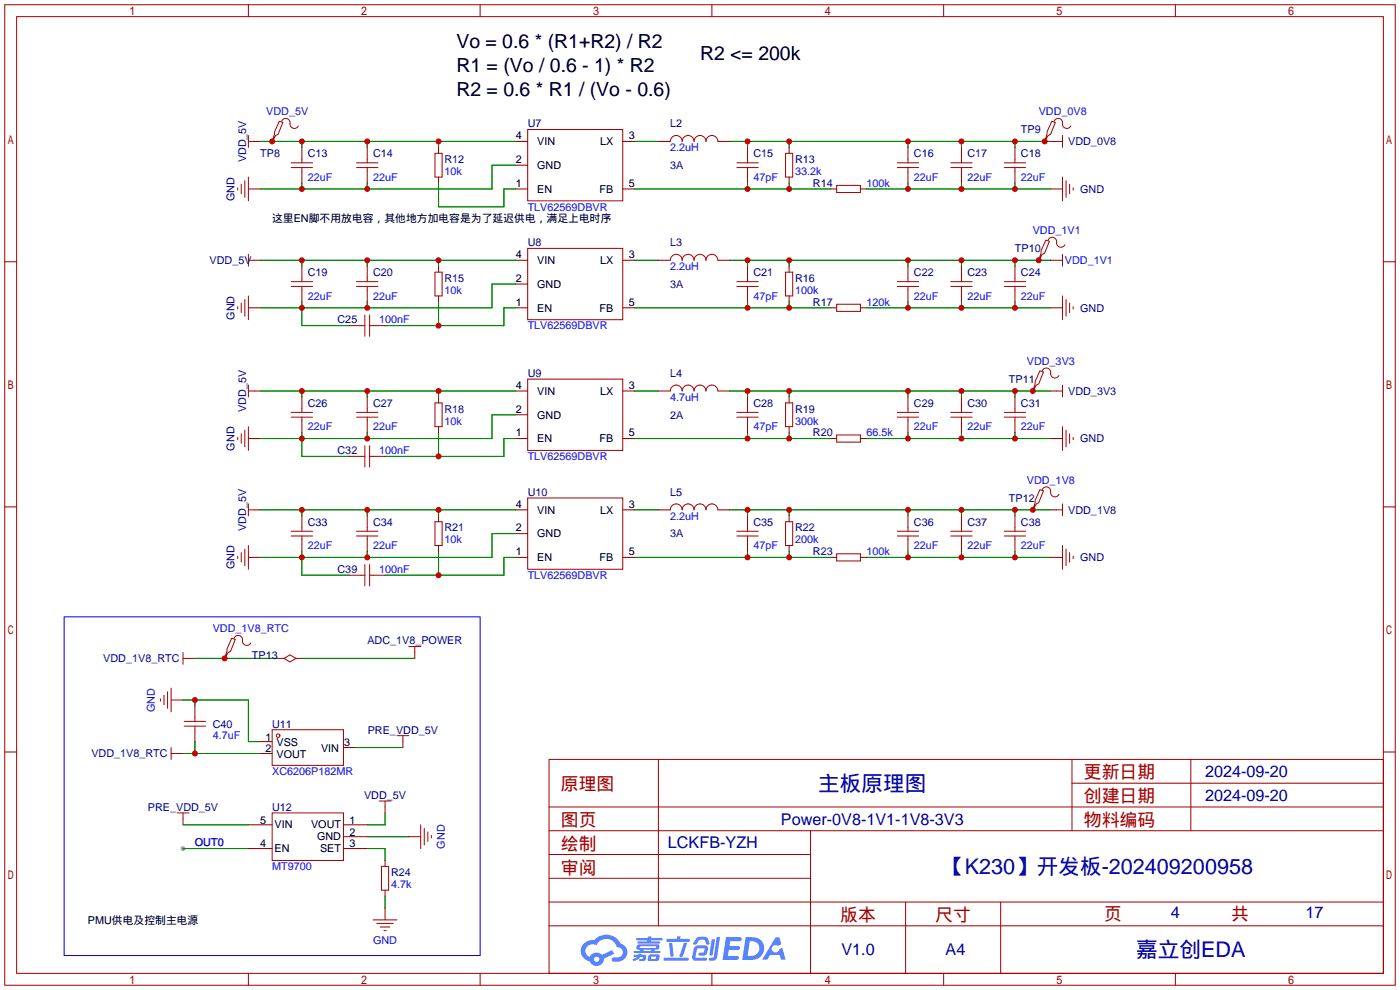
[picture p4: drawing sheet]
<svg xmlns="http://www.w3.org/2000/svg" width="299mm" height="212mm" viewBox="0 0 299 212" stroke-linecap="round" stroke-linejoin="round" font-family="sans-serif">
<defs><g id="words">
<g font-size="4.6" fill="#000080">
<text x="174.9" y="169">主板原理图</text>
<text x="201.6" y="186.8">【K230】开发板-202409200958</text>
<text x="242.8" y="204.6">嘉立创EDA</text>
</g>
<g font-size="4.2">
<text x="97.5" y="10.3">Vo = 0.6 * (R1+R2) / R2</text>
<text x="97.5" y="15.4">R1 = (Vo / 0.6 - 1) * R2</text>
<text x="149.6" y="12.9">R2 &lt;= 200k</text>
<text x="97.5" y="20.5">R2 = 0.6 * R1 / (Vo - 0.6)</text>
</g>
<g font-size="3.8" fill="#a00000">
<text x="231.6" y="166.4">更新日期</text>
<text x="119.9" y="168.9">原理图</text>
<text x="231.6" y="171.5">创建日期</text>
<text x="119.9" y="176.5">图页</text>
<text x="231.6" y="176.5">物料编码</text>
<text x="119.9" y="181.6">绘制</text>
<text x="119.9" y="186.7">审阅</text>
<text x="179.6" y="196.9">版本</text>
<text x="199.9" y="196.9">尺寸</text>
<text x="236" y="196.6">页</text>
<text x="263.1" y="196.6">共</text>
</g>
<g font-size="3.5" fill="#000080">
<text x="257.6" y="166.1">2024-09-20</text>
<text x="257.6" y="171.1">2024-09-20</text>
<text x="166.9" y="176.2">Power-0V8-1V1-1V8-3V3</text>
<text x="142.7" y="181.3">LCKFB-YZH</text>
<text x="250.2" y="196.3">4</text>
<text x="279" y="196.3">17</text>
<text x="179.8" y="204.2">V1.0</text>
<text x="202.1" y="204.2">A4</text>
</g>
<g font-size="2.3" fill="#00f">
<text x="56.9" y="24.7">VDD_5V</text>
<text x="222" y="24.7">VDD_0V8</text>
<text x="143.3" y="32.3">2.2uH</text>
<text x="65.8" y="38.7">22uF</text>
<text x="79.8" y="38.7">22uF</text>
<text x="95" y="37.4">10k</text>
<text x="161" y="38.7">47pF</text>
<text x="169.9" y="37.4">33.2k</text>
<text x="185.2" y="39.9">100k</text>
<text x="195.3" y="38.7">22uF</text>
<text x="206.8" y="38.7">22uF</text>
<text x="218.2" y="38.7">22uF</text>
<text x="112.8" y="45">TLV62569DBVR</text>
<text x="220.7" y="50.1">VDD_1V1</text>
<text x="143.3" y="57.7">2.2uH</text>
<text x="227.6" y="56.4">VDD_1V1</text>
<text x="65.8" y="64.1">22uF</text>
<text x="79.8" y="64.1">22uF</text>
<text x="95" y="62.8">10k</text>
<text x="161" y="64.1">47pF</text>
<text x="169.9" y="62.8">100k</text>
<text x="185.2" y="65.3">120k</text>
<text x="195.3" y="64.1">22uF</text>
<text x="206.8" y="64.1">22uF</text>
<text x="218.2" y="64.1">22uF</text>
<text x="81" y="69.1">100nF</text>
<text x="112.8" y="70.4">TLV62569DBVR</text>
<text x="219.5" y="78">VDD_3V3</text>
<text x="143.3" y="85.6">4.7uH</text>
<text x="65.8" y="92">22uF</text>
<text x="79.8" y="92">22uF</text>
<text x="95" y="90.7">10k</text>
<text x="161" y="92">47pF</text>
<text x="169.9" y="90.7">300k</text>
<text x="185.2" y="93.3">66.5k</text>
<text x="195.3" y="92">22uF</text>
<text x="206.8" y="92">22uF</text>
<text x="218.2" y="92">22uF</text>
<text x="81" y="97.1">100nF</text>
<text x="112.8" y="98.3">TLV62569DBVR</text>
<text x="219.5" y="103.4">VDD_1V8</text>
<text x="143.3" y="111">2.2uH</text>
<text x="65.8" y="117.4">22uF</text>
<text x="79.8" y="117.4">22uF</text>
<text x="95" y="116.1">10k</text>
<text x="161" y="117.4">47pF</text>
<text x="169.9" y="116.1">200k</text>
<text x="185.2" y="118.7">100k</text>
<text x="195.3" y="117.4">22uF</text>
<text x="206.8" y="117.4">22uF</text>
<text x="218.2" y="117.4">22uF</text>
<text x="81" y="122.5">100nF</text>
<text x="112.8" y="123.7">TLV62569DBVR</text>
<text x="45.5" y="135.2">VDD_1V8_RTC</text>
<text x="33.1" y="152.2" transform="rotate(-90 33.1 152.2)">GND</text>
<text x="45.5" y="158">4.7uF</text>
<text x="58.2" y="165.7">XC6206P182MR</text>
<text x="41.7" y="180.9">OUT0</text>
<text x="58.2" y="186">MT9700</text>
<text x="95" y="181.4" transform="rotate(-90 95 181.4)">GND</text>
<text x="83.6" y="189.8">4.7k</text>
<text x="79.7" y="201.7">GND</text>
</g>
<g font-size="2.3">
<text x="110.2" y="29.8">4</text>
<text x="134.4" y="29.8">3</text>
<text x="110.2" y="34.8">2</text>
<text x="114.8" y="31">VIN</text>
<text x="128.2" y="31">LX</text>
<text x="110.2" y="39.9">1</text>
<text x="114.8" y="36.1">GND</text>
<text x="114.8" y="41.2">EN</text>
<text x="128.1" y="41.2">FB</text>
<text x="134.4" y="39.9">5</text>
<text x="58.2" y="47.5">这里EN脚不用放电容，其他地方加电容是为了延迟供电，满足上电时序</text>
<text x="110.2" y="55.2">4</text>
<text x="114.8" y="56.4">VIN</text>
<text x="128.2" y="56.4">LX</text>
<text x="134.4" y="55.2">3</text>
<text x="110.2" y="60.2">2</text>
<text x="110.2" y="65.3">1</text>
<text x="114.8" y="61.5">GND</text>
<text x="134.4" y="65.3">5</text>
<text x="114.8" y="66.6">EN</text>
<text x="128.1" y="66.6">FB</text>
<text x="110.2" y="83.1">4</text>
<text x="134.4" y="83.1">3</text>
<text x="110.2" y="88.2">2</text>
<text x="114.8" y="84.4">VIN</text>
<text x="114.8" y="89.5">GND</text>
<text x="128.2" y="84.4">LX</text>
<text x="110.2" y="93.3">1</text>
<text x="114.8" y="94.5">EN</text>
<text x="128.1" y="94.5">FB</text>
<text x="134.4" y="93.3">5</text>
<text x="110.2" y="108.5">4</text>
<text x="110.2" y="113.6">2</text>
<text x="114.8" y="109.8">VIN</text>
<text x="128.2" y="109.8">LX</text>
<text x="134.4" y="108.5">3</text>
<text x="110.2" y="118.7">1</text>
<text x="114.8" y="114.9">GND</text>
<text x="114.8" y="119.9">EN</text>
<text x="128.1" y="119.9">FB</text>
<text x="134.4" y="118.7">5</text>
<text x="56.8" y="158.3">1</text>
<text x="56.8" y="160.8">2</text>
<text x="59.1" y="159.5">VSS</text>
<text x="68.6" y="160.8">VIN</text>
<text x="73.5" y="159.5">3</text>
<text x="59.1" y="162.1">VOUT</text>
<text x="55.6" y="176">5</text>
<text x="58.7" y="177.1">VIN</text>
<text x="66.5" y="177.1">VOUT</text>
<text x="67.8" y="179.6">GND</text>
<text x="74.7" y="176">1</text>
<text x="74.7" y="178.6">2</text>
<text x="55.6" y="181.1">4</text>
<text x="58.7" y="182.1">EN</text>
<text x="68.4" y="182.1">SET</text>
<text x="74.7" y="181.1">3</text>
<text x="18.8" y="197.4">PMU供电及控制主电源</text>
</g>
<g font-size="2.3" fill="#000080">
<text x="112.8" y="27.2">U7</text>
<text x="143.3" y="27.2">L2</text>
<text x="218.2" y="28.5">TP9</text>
<text x="52.6" y="34.7" transform="rotate(-90 52.6 34.7)">VDD_5V</text>
<text x="55.6" y="33.6">TP8</text>
<text x="65.8" y="33.6">C13</text>
<text x="79.8" y="33.6">C14</text>
<text x="95" y="34.8">R12</text>
<text x="161" y="33.6">C15</text>
<text x="169.9" y="34.8">R13</text>
<text x="195.3" y="33.6">C16</text>
<text x="206.8" y="33.6">C17</text>
<text x="218.2" y="33.6">C18</text>
<text x="228.3" y="31">VDD_0V8</text>
<text x="143.3" y="36.1">3A</text>
<text x="173.7" y="39.9">R14</text>
<text x="230.9" y="41.2">GND</text>
<text x="50.1" y="43" transform="rotate(-90 50.1 43)">GND</text>
<text x="112.8" y="52.6">U8</text>
<text x="143.3" y="52.6">L3</text>
<text x="216.9" y="53.9">TP10</text>
<text x="44.8" y="56.4">VDD_5V</text>
<text x="65.8" y="59">C19</text>
<text x="79.8" y="59">C20</text>
<text x="161" y="59">C21</text>
<text x="195.3" y="59">C22</text>
<text x="206.8" y="59">C23</text>
<text x="218.2" y="59">C24</text>
<text x="95" y="60.2">R15</text>
<text x="143.3" y="61.5">3A</text>
<text x="169.9" y="60.2">R16</text>
<text x="173.7" y="65.3">R17</text>
<text x="50.1" y="68.4" transform="rotate(-90 50.1 68.4)">GND</text>
<text x="72.1" y="69.1">C25</text>
<text x="230.9" y="66.6">GND</text>
<text x="112.8" y="80.6">U9</text>
<text x="143.3" y="80.6">L4</text>
<text x="215.6" y="81.8">TP11</text>
<text x="52.6" y="88.1" transform="rotate(-90 52.6 88.1)">VDD_5V</text>
<text x="65.8" y="86.9">C26</text>
<text x="79.8" y="86.9">C27</text>
<text x="95" y="88.2">R18</text>
<text x="143.3" y="89.5">2A</text>
<text x="161" y="86.9">C28</text>
<text x="169.9" y="88.2">R19</text>
<text x="195.3" y="86.9">C29</text>
<text x="206.8" y="86.9">C30</text>
<text x="218.2" y="86.9">C31</text>
<text x="228.3" y="84.4">VDD_3V3</text>
<text x="173.7" y="93.3">R20</text>
<text x="230.9" y="94.5">GND</text>
<text x="50.1" y="96.3" transform="rotate(-90 50.1 96.3)">GND</text>
<text x="72.1" y="97.1">C32</text>
<text x="112.8" y="106">U10</text>
<text x="143.3" y="106">L5</text>
<text x="215.6" y="107.2">TP12</text>
<text x="52.6" y="113.5" transform="rotate(-90 52.6 113.5)">VDD_5V</text>
<text x="65.8" y="112.3">C33</text>
<text x="79.8" y="112.3">C34</text>
<text x="95" y="113.6">R21</text>
<text x="161" y="112.3">C35</text>
<text x="169.9" y="113.6">R22</text>
<text x="195.3" y="112.3">C36</text>
<text x="206.8" y="112.3">C37</text>
<text x="218.2" y="112.3">C38</text>
<text x="228.3" y="109.8">VDD_1V8</text>
<text x="143.3" y="114.9">3A</text>
<text x="173.7" y="118.7">R23</text>
<text x="230.9" y="119.9">GND</text>
<text x="50.1" y="121.7" transform="rotate(-90 50.1 121.7)">GND</text>
<text x="72.1" y="122.5">C39</text>
<text x="78.5" y="137.7">ADC_1V8_POWER</text>
<text x="22.1" y="141.5">VDD_1V8_RTC</text>
<text x="53.8" y="140.8">TP13</text>
<text x="45.5" y="155.5">C40</text>
<text x="58.2" y="155.5">U11</text>
<text x="19.5" y="161.8">VDD_1V8_RTC</text>
<text x="78.6" y="156.8">PRE_VDD_5V</text>
<text x="31.6" y="173.3">PRE_VDD_5V</text>
<text x="58.2" y="173.3">U12</text>
<text x="77.8" y="170.7">VDD_5V</text>
<text x="83.6" y="187.2">R24</text>
</g>
</g></defs>
<circle cx="39.1" cy="181.4" r=".51" fill="#999"/>
<g fill="none" stroke="#a10000" stroke-width=".21">
<path d="M1 1h297.2v209.6h-297.2zM3.6 3.6h292.1v204.4h-292.1zM53.1 1v2.6M102.6 1v2.6M152.1 1v2.6M201.7 1v2.6M251.2 1v2.6M1 55.9h2.6M295.7 55.9h2.5M1 108.3h2.6M295.7 108.3h2.5M1 160.7h2.6"/>
<path d="M117.3 162.3h178.4v45.7h-178.4zM117.3 177.5h178.4M117.3 172.5h178.4M140.7 162.3v35.6M173.2 177.5v30.5M229.1 162.3v15.2M229.1 167.4h66.6M254.5 162.3v15.2M295.7 160.7h2.5M117.3 182.6h55.9M117.3 197.9h178.4M117.3 192.8h178.4"/>
<path d="M117.3 187.7h55.9M193.5 192.8v15.2M213.9 192.8v15.2M53.1 208v2.6M102.6 208v2.6M152.1 208v2.6M201.7 208v2.6M251.2 208v2.6"/>
</g>
<g fill="#5487ff">
<path d="M155.2 200.3h2.6a.48 .48 0 0 1 .7 .4 .48 .48 0 0 1-.6 .4h-1.8l-.2 1.1h1.9a.43 .43 0 0 1 .4 .4 .43 .43 0 0 1-.5 .4h-1.9l-.2 1.3h1.7a.45 .45 0 0 1 .5 .2 .45 .45 0 0 1-.1 .6h-3.3z"/>
<path d="M165.7 200.3h.9l.4 1.5-.8 .3a.84 .84 0 0 0-1.2 .3 .84 .84 0 0 0 .4 1.1 .84 .84 0 0 0 1.1-.4l.1-.2 .6-.3 .7 2.5h-1l-.2-1h-2.1l-.6 1h-1.1z"/>
<path d="M152.1 200.8h.7l-.5 3.1a.36 .36 0 0 1-.3 .3 .36 .36 0 0 1-.4-.3z"/>
<path d="M153.2 200.2h.7l-.6 4.3a1.13 1.13 0 0 1-1.8 .6l.2-.4h.7l.2-.2z"/>
<path d="M148.9 200.6l.6-.4h1a.77 .77 0 0 1 .9 .5l.3 1-.2 .2h-.5l-.3-.9-.2-.2-1 .1-.7 1-.6-.1-.1-.2z"/>
<path d="M148.4 202.4l.6-.3h1.7a.81 .81 0 0 1 .7 .5 .81 .81 0 0 1-.2 .8 .81 .81 0 0 1-.9 .8h-.7a.32 .32 0 0 1-.3-.3 .32 .32 0 0 1 .4-.3h.7l.2-.9-1.6 .1-.4 1.8 2.2 .1a.32 .32 0 0 1 .3 .4 .32 .32 0 0 1-.4 .2h-2.2l-.5-.3-.1-.5z"/>
<path d="M141.9 204.7h5a.33 .33 0 0 1 .3 .3 .33 .33 0 0 1-.3 .3h-4.9l-.2-.1z"/>
<path d="M146.1 201.5h.8l-.7 2a.98 .98 0 0 1-.7 1.1l-.3-.3z"/>
<path d="M143 201.6h.7l.3 2.5a.34 .34 0 0 1-.3 .4 .34 .34 0 0 1-.4-.3z"/>
<path d="M142.5 200.7h2.1l.3-.6h.6l-.1 .6h1.7a.32 .32 0 0 1 .4 .3 .32 .32 0 0 1-.4 .3h-4.5l-.2-.2z"/>
<path d="M135.5 204.1h.9l.1-.3h.6v.3h.8a.82 .82 0 0 1-.5 1.3h-.8v-.4l.7-.1 .1-.3a.68 .68 0 0 0-1 .4l-1.1 .4-.1-.4 .9-.5h-.7z"/>
<path d="M136 200.5h2.4l.1-.3h.7v.3h2.2l.2 .3-.2 .2h-2.3v.2h1.8l.2 .3-.2 .1h-4.5l-.1-.4h2l.1-.2h-2.3l-.1-.2z"/>
<path d="M159.4 200.3l-.8 4.9h1.7a2.5 2.5 0 0 0 3-2.5 2.5 2.5 0 0 0-3.1-2.4zM160.3 201.1a1.61 1.61 0 0 1 2 1.5 1.61 1.61 0 0 1-1.8 1.7h-.7z"/>
<path d="M136.2 202a.55 .55 0 0 0-.2 .8 .55 .55 0 0 0 .7 .2l.1 .3h-1.3v.3l5.4 .1 .3-.2-.2-.2h-1.2l.2-.3a.7 .7 0 0 0 .8-.3 .7 .7 0 0 0 0-.8l-4.2-.1zM136.8 202.3l3.3-.1 .1 .1-.2 .3h-3.2zM137.5 203h1.7l-.2 .3h-1.4z"/>
<path d="M138.6 204.2a1.05 1.05 0 0 0 0 1.2 2.91 2.91 0 0 0 2.2-.2 .98 .98 0 0 0 0-1.2h-1.6zM139.2 204.5l.9-.1 .1 .4-.2 .2-.8-.1z"/>
<path d="M124.9 201.6a2.23 2.23 0 0 0-.7 2.3 2.23 2.23 0 0 0 1.8 1.6 1.58 1.58 0 0 0 1.8 .9 1.58 1.58 0 0 0 1.3-1.5l2.2-1.1-.5-.7-2.1 1a1.65 1.65 0 0 0-2.7 .4 1.45 1.45 0 0 1-.8-1.9 1.45 1.45 0 0 1 2-.7l.3 .1a2.3 2.3 0 0 1 2.3-1.3 2.3 2.3 0 0 1 2 1.7 1.12 1.12 0 0 1 1.3 1 1.12 1.12 0 0 1-1.1 1.2h-.7a.45 .45 0 0 0-.6 .4 .45 .45 0 0 0 .5 .5 2.21 2.21 0 0 0 2.2-.5 2.21 2.21 0 0 0 .5-2.3 2.13 2.13 0 0 0-1.3-1.1 3.3 3.3 0 0 0-5.6-.7l-1.1 .1zM127 205a.57 .57 0 0 1 1.1 0 .57 .57 0 0 1-1.1 0z"/>
</g>
<g fill="none" stroke="#008700" stroke-width=".21">
<path d="M55.6 30.2h54.6M64.5 30.2v1.3M64.5 39.1v1.3M78.5 30.2v1.3M78.5 39.1v1.3M93.7 39.1v5.1h14v-3.8h2.5M93.7 30.2v1.3M110.2 35.3h-5v5.1h-49.6M135.6 30.2h5.1M156 30.2h68.5M159.8 30.2v1.3M159.8 39.1v1.3"/>
<path d="M168.7 30.2v1.3M168.7 39.1v1.3M194.1 30.2v1.3M194.1 39.1v1.3M205.5 30.2v1.3M205.5 39.1v1.3M216.9 30.2v1.3M216.9 39.1v1.3M55.6 55.6h54.6M64.5 55.6v1.3M78.5 55.6v1.3M93.7 55.6v1.3"/>
<path d="M135.6 40.4h41.9M135.6 55.6h5.1M156 55.6h68.5M159.8 55.6v1.3M168.7 55.6v1.3M185.2 40.4h39.3M194.1 55.6v1.3M205.5 55.6v1.3M216.9 55.6v1.3M64.5 64.5v5.1h10.2M78.5 64.5v1.3M93.7 64.5v5.1"/>
<path d="M110.2 60.7h-5v5.1h-49.6M110.2 65.8h-2.5v3.8h-25.4M135.6 65.8h41.9M159.8 64.5v1.3M168.7 64.5v1.3M185.2 65.8h39.3M194.1 64.5v1.3M205.5 64.5v1.3M216.9 64.5v1.3M55.6 83.6h54.6M64.5 83.6v1.2M64.5 92.5v5h10.2"/>
<path d="M78.5 83.6v1.2M78.5 92.5v1.2M93.7 83.6v1.2M93.7 92.5v5M110.2 88.6h-5v5.1h-49.6M110.2 93.7h-2.5v3.8h-25.4M135.6 93.7h41.9M135.6 83.6h5.1M156 83.6h68.5M159.8 83.6v1.2M159.8 92.5v1.2M168.7 83.6v1.2"/>
<path d="M168.7 92.5v1.2M185.2 93.7h39.3M194.1 83.6v1.2M194.1 92.5v1.2M205.5 83.6v1.2M205.5 92.5v1.2M216.9 83.6v1.2M216.9 92.5v1.2M55.6 109h54.6M64.5 109v1.2M64.5 117.9v5h10.2M78.5 109v1.2"/>
<path d="M78.5 117.9v1.2M93.7 109v1.2M93.7 117.9v5M110.2 114h-5v5.1h-49.6M110.2 119.1h-2.5v3.8h-25.4M135.6 119.1h41.9M135.6 109h5.1M156 109h68.5M159.8 109v1.2M159.8 117.9v1.2M168.7 109v1.2M168.7 117.9v1.2"/>
<path d="M185.2 119.1h39.3M194.1 109v1.2M194.1 117.9v1.2M205.5 109v1.2M205.5 117.9v1.2M216.9 109v1.2M216.9 117.9v1.2M39.1 149.6h14v8.9h2.5M41.7 149.6v1.3M41.7 158.5v2.5M41.7 140.7h17.7M64.5 140.7h24.1"/>
<path d="M75.9 159.8h10.2M39.1 176.3h14M39.1 161h16.5M78.5 178.8h8.9M82.3 173.7v2.6h-3.8M39.1 181.4h14M78.5 181.4h3.8v2.5M82.3 191.5v2.6"/>
</g>
<g fill="none" stroke="#870000" stroke-width=".21">
<path d="M54.4 30.2h1.2M58.2 30v.2M64.5 31.5v2.5M64.5 36.6v2.5M78.5 31.5v2.5M78.5 36.6v2.5M93.7 31.5v1.3M93.7 37.8v1.3M110.2 30.2h2.6M110.2 35.3h2.6M133.1 30.2h2.5M140.7 30.2h2.6"/>
<path d="M153.4 30.2h2.6M159.8 31.5v2.5M159.8 36.6v2.5M168.7 31.5v1.3M168.7 37.8v1.3M194.1 31.5v2.5M194.1 36.6v2.5M205.5 31.5v2.5M205.5 36.6v2.5M216.9 31.5v2.5M216.9 36.6v2.5M223.3 30v.2"/>
<path d="M224.5 30.2h1.3M53.1 40.4h2.5M54.4 55.6h1.2M64.5 56.9v2.5M78.5 56.9v2.5M93.7 56.9v1.3M110.2 40.4h2.6M110.2 55.6h2.6M133.1 40.4h2.5M133.1 55.6h2.5M140.7 55.6h2.6M153.4 55.6h2.6"/>
<path d="M159.8 56.9v2.5M168.7 56.9v1.3M177.5 40.4h1.3M183.9 40.4h1.3M194.1 56.9v2.5M205.5 56.9v2.5M216.9 56.9v2.5M222 55.4v.2M224.5 40.4h2.6M224.5 55.6h.1M53.1 65.8h2.5M64.5 62v2.5"/>
<path d="M74.7 69.6h2.5M78.5 62v2.5M79.8 69.6h2.5M93.7 63.2v1.3M110.2 65.8h2.6M110.2 60.7h2.6M133.1 65.8h2.5M159.8 62v2.5M168.7 63.2v1.3M177.5 65.8h1.3M183.9 65.8h1.3M194.1 62v2.5"/>
<path d="M205.5 62v2.5M216.9 62v2.5M224.5 65.8h2.6M53.1 93.7h2.5M54.4 83.6h1.2M64.5 84.8v2.6M64.5 89.9v2.6M74.7 97.5h2.5M78.5 84.8v2.6M78.5 89.9v2.6M79.8 97.5h2.5M93.7 84.8v1.3"/>
<path d="M93.7 91.2v1.3M110.2 93.7h2.6M110.2 83.6h2.6M110.2 88.6h2.6M133.1 93.7h2.5M133.1 83.6h2.5M140.7 83.6h2.6M153.4 83.6h2.6M159.8 84.8v2.6M159.8 89.9v2.6M168.7 84.8v1.3M168.7 91.2v1.3"/>
<path d="M177.5 93.7h1.3M183.9 93.7h1.3M194.1 84.8v2.6M194.1 89.9v2.6M205.5 84.8v2.6M205.5 89.9v2.6M216.9 84.8v2.6M216.9 89.9v2.6M220.7 83.3v.3M224.5 93.7h2.6M224.5 83.6h1.3M53.1 119.1h2.5"/>
<path d="M54.4 109h1.2M64.5 110.2v2.6M64.5 115.3v2.6M78.5 110.2v2.6M78.5 115.3v2.6M93.7 110.2v1.3M93.7 116.6v1.3M110.2 119.1h2.6M110.2 109h2.6M110.2 114h2.6M133.1 119.1h2.5M133.1 109h2.5"/>
<path d="M140.7 109h2.6M153.4 109h2.6M159.8 110.2v2.6M159.8 115.3v2.6M168.7 110.2v1.3M168.7 116.6v1.3M177.5 119.1h1.3M183.9 119.1h1.3M194.1 110.2v2.6M194.1 115.3v2.6M205.5 110.2v2.6M205.5 115.3v2.6"/>
<path d="M216.9 110.2v2.6M216.9 115.3v2.6M220.7 108.7v.3M224.5 119.1h2.6M224.5 109h1.3M74.7 122.9h2.5M79.8 122.9h2.5M88.6 139.4v1.3M39.1 149.6h.1M40.4 140.7h1.3M41.7 150.9v2.5M41.7 156v2.5"/>
<path d="M48 140.5v.2M55.6 158.5h2.6M59.4 140.7h1.3M63.2 140.7h1.3M73.4 159.8h2.5M86.1 158.5v1.3M37.8 161h1.3M39.1 175v1.3M53.1 176.3h5.1M55.6 161h2.6M73.4 176.3h5.1M73.4 178.8h5.1"/>
<path d="M82.3 172.5v1.2M87.4 178.8h.1M53.1 181.4h5.1M73.4 181.4h5.1M82.3 194.1h.1M82.3 183.9v1.3M82.3 190.2v1.3"/>
</g>
<g fill="none" stroke="#a10000" stroke-width=".21">
<path d="M51.6 39.4v2M52.3 38.6v3.6M53.1 30.2h1.3M53.1 29v2.5M53.1 37.8v5.1M59.7 25.9l.8 .3-1.1 2.5-.5 .3-.7 1.2 .5-1.5v-.5zM60.2 25.9a.93 .93 0 0 1 1.1-.6 .93 .93 0 0 1 .7 1.1 .94 .94 0 0 0 .7 1 .94 .94 0 0 0 1.1-.5M62.2 35.8h4.6M62.2 34.8h4.6M64.5 34v.8M64.5 35.8v.8M76.2 35.8h4.6"/>
<path d="M76.2 34.8h4.6M78.5 34v.8M78.5 35.8v.8M93 32.8h1.5v5h-1.5zM112.8 27.7h20.3v15.2h-20.3zM143.3 30.2a1.27 1.27 0 0 1 1.2-1.2 1.27 1.27 0 0 1 1.3 1.2 1.27 1.27 0 0 1 1.3-1.2 1.27 1.27 0 0 1 1.2 1.2 1.27 1.27 0 0 1 1.3-1.2 1.27 1.27 0 0 1 1.3 1.2 1.27 1.27 0 0 1 1.2-1.2 1.27 1.27 0 0 1 1.3 1.2M157.5 35.8h4.6M157.5 34.8h4.6M159.8 34v.8M159.8 35.8v.8M167.9 32.8h1.5v5h-1.5zM178.8 39.6h5.1v1.5h-5.1z"/>
<path d="M191.8 35.8h4.5M191.8 34.8h4.5M194.1 34v.8M194.1 35.8v.8M203.2 35.8h4.6M203.2 34.8h4.6M205.5 34v.8M205.5 35.8v.8M214.6 35.8h4.6M214.6 34.8h4.6M216.9 34v.8M216.9 35.8v.8"/>
<path d="M224.8 25.9l.8 .3-1.1 2.5-.5 .3-.7 1.2 .5-1.5v-.5zM225.3 25.9a.93 .93 0 0 1 1.1-.6 .93 .93 0 0 1 .7 1.1 .94 .94 0 0 0 .7 1 .94 .94 0 0 0 1.1-.5M225.8 30.2h1.3M227.1 29v2.5M227.1 37.8v5.1M227.8 38.6v3.6M228.6 39.4v2M50.8 40.1v.5M53.1 54.4v2.5M53.1 55.6h1.3M64.5 59.4v.8M78.5 59.4v.8"/>
<path d="M93 58.2h1.5v5h-1.5zM112.8 53.1h20.3v15.2h-20.3zM143.3 55.6a1.27 1.27 0 0 1 1.2-1.2 1.27 1.27 0 0 1 1.3 1.2 1.27 1.27 0 0 1 1.3-1.2 1.27 1.27 0 0 1 1.2 1.2 1.27 1.27 0 0 1 1.3-1.2 1.27 1.27 0 0 1 1.3 1.2 1.27 1.27 0 0 1 1.2-1.2 1.27 1.27 0 0 1 1.3 1.2M159.8 59.4v.8M167.9 58.2h1.5v5h-1.5zM194.1 59.4v.8M205.5 59.4v.8M216.9 59.4v.8M223.5 51.3l.8 .3-1 2.5-.5 .3-.8 1.2 .5-1.5v-.5zM224 51.3a.93 .93 0 0 1 1.2-.6 .93 .93 0 0 1 .6 1.1 .94 .94 0 0 0 .7 1 .94 .94 0 0 0 1.1-.5M224.5 55.6h2.6M227.1 54.4v2.5"/>
<path d="M229.4 40.1v.5M50.8 65.5v.5M51.6 64.8v2M52.3 64v3.6M53.1 63.2v5.1M62.2 61.2h4.6M62.2 60.2h4.6M64.5 61.2v.8M76.2 61.2h4.6M76.2 60.2h4.6M77.2 69.6h.8M78 67.3v4.6"/>
<path d="M78.5 61.2v.8M79 69.6h.8M79 67.3v4.6M157.5 61.2h4.6M157.5 60.2h4.6M159.8 61.2v.8M178.8 65h5.1v1.5h-5.1zM191.8 61.2h4.5M191.8 60.2h4.5M194.1 61.2v.8M203.2 61.2h4.6M203.2 60.2h4.6"/>
<path d="M205.5 61.2v.8M214.6 61.2h4.6M214.6 60.2h4.6M216.9 61.2v.8M222.2 79.2l.8 .3-1 2.5-.5 .3-.8 1.3 .5-1.6v-.5zM222.8 79.2a.93 .93 0 0 1 1.1-.5 .93 .93 0 0 1 .6 1.1 .94 .94 0 0 0 .7 1 .94 .94 0 0 0 1.1-.5M227.1 63.2v5.1M227.8 64v3.6M228.6 64.8v2M229.4 65.5v.5M50.8 93.5v.5M51.6 92.7v2"/>
<path d="M52.3 91.9v3.6M53.1 82.3v2.5M53.1 91.2v5.1M53.1 83.6h1.3M62.2 89.2h4.6M62.2 88.1h4.6M64.5 87.4v.7M64.5 89.2v.7M76.2 89.2h4.6M76.2 88.1h4.6M77.2 97.5h.8M78 95.2v4.6"/>
<path d="M78.5 87.4v.7M78.5 89.2v.7M79 95.2v4.6M79 97.5h.8M93 86.1h1.5v5.1h-1.5zM112.8 81h20.3v15.3h-20.3zM143.3 83.6a1.27 1.27 0 0 1 1.2-1.3 1.27 1.27 0 0 1 1.3 1.3 1.27 1.27 0 0 1 1.3-1.3 1.27 1.27 0 0 1 1.2 1.3 1.27 1.27 0 0 1 1.3-1.3 1.27 1.27 0 0 1 1.3 1.3 1.27 1.27 0 0 1 1.2-1.3 1.27 1.27 0 0 1 1.3 1.3M157.5 89.2h4.6M157.5 88.1h4.6M159.8 87.4v.7M159.8 89.2v.7M167.9 86.1h1.5v5.1h-1.5z"/>
<path d="M178.8 93h5.1v1.5h-5.1zM191.8 89.2h4.5M191.8 88.1h4.5M194.1 87.4v.7M194.1 89.2v.7M203.2 89.2h4.6M203.2 88.1h4.6M205.5 87.4v.7M205.5 89.2v.7M214.6 89.2h4.6M214.6 88.1h4.6M216.9 87.4v.7"/>
<path d="M216.9 89.2v.7M225.8 83.6h1.3M227.1 82.3v2.5M227.1 91.2v5.1M227.8 91.9v3.6M228.6 92.7v2M229.4 93.5v.5M50.8 118.9v.5M51.6 118.1v2M52.3 117.3v3.6M53.1 107.7v2.5M53.1 116.6v5.1"/>
<path d="M53.1 109h1.3M62.2 114.6h4.6M62.2 113.5h4.6M64.5 112.8v.7M64.5 114.6v.7M76.2 114.6h4.6M76.2 113.5h4.6M78.5 112.8v.7M78.5 114.6v.7M93 111.5h1.5v5.1h-1.5zM112.8 106.4h20.3v15.3h-20.3zM143.3 109a1.27 1.27 0 0 1 1.2-1.3 1.27 1.27 0 0 1 1.3 1.3 1.27 1.27 0 0 1 1.3-1.3 1.27 1.27 0 0 1 1.2 1.3 1.27 1.27 0 0 1 1.3-1.3 1.27 1.27 0 0 1 1.3 1.3 1.27 1.27 0 0 1 1.2-1.3 1.27 1.27 0 0 1 1.3 1.3"/>
<path d="M157.5 114.6h4.6M157.5 113.5h4.6M159.8 112.8v.7M159.8 114.6v.7M167.9 111.5h1.5v5.1h-1.5zM178.8 118.4h5.1v1.5h-5.1zM191.8 114.6h4.5M191.8 113.5h4.5M194.1 112.8v.7M194.1 114.6v.7M203.2 114.6h4.6M203.2 113.5h4.6"/>
<path d="M205.5 112.8v.7M205.5 114.6v.7M214.6 114.6h4.6M214.6 113.5h4.6M216.9 112.8v.7M216.9 114.6v.7M222.2 104.6l.8 .3-1 2.5-.5 .3-.8 1.3 .5-1.6v-.5zM222.8 104.6a.93 .93 0 0 1 1.1-.5 .93 .93 0 0 1 .6 1.1 .94 .94 0 0 0 .7 1 .94 .94 0 0 0 1.1-.5M225.8 109h1.3M227.1 107.7v2.5M227.1 116.6v5.1M227.8 117.3v3.6"/>
<path d="M228.6 118.1v2M229.4 118.9v.5M39.1 139.4v2.6M49.5 136.4l.8 .3-1 2.5-.5 .2-.8 1.3 .5-1.5v-.5zM50 136.4a.93 .93 0 0 1 1.2-.6 .93 .93 0 0 1 .6 1.1 .94 .94 0 0 0 .7 1 .94 .94 0 0 0 1.1-.5M77.2 122.9h.8M78 120.6v4.6M79 120.6v4.6M79 122.9h.8M87.4 138.2h2.5M88.6 138.2v1.2M34.3 149.4v.5"/>
<path d="M35.1 148.6v2M35.8 147.8v3.6M36.6 147.1v5M36.6 159.8v2.5M36.6 149.6h2.5M39.1 140.7h1.3M39.4 155.2h4.5M39.4 154.2h4.5M41.7 153.4v.8M41.7 155.2v.8M58.2 156h15.2v7.6h-15.2zM60.7 140.7l1.3-.7 1.2 .7-1.2 .8z"/>
<path d="M84.8 157.2h2.6M86.1 157.2v1.3M36.6 161h1.2M37.8 173.7h2.6M39.1 173.7v1.3M58.2 173.7h15.2v10.2h-15.2zM81 171.2h2.6M82.3 171.2v1.3M87.4 178.8h2.5M89.9 176.3v5.1M90.7 177v3.6M91.4 177.8v2"/>
<path d="M92.2 178.6v.5M79.8 196.6h5M80.5 197.4h3.6M81.3 198.1h2M81.5 185.2h1.6v5h-1.6zM82 198.9h.5M82.3 194.1v2.5"/>
<circle cx="59.4" cy="157.2" r=".38"/>
</g>
<path d="M13.7 131.8h88.9v72.4h-88.9z" fill="none" stroke="#00f" stroke-width=".21"/>
<g fill="#c00">
<circle cx="216.9" cy="40.4" r=".63"/>
<circle cx="205.5" cy="40.4" r=".63"/>
<circle cx="194.1" cy="40.4" r=".63"/>
<circle cx="223.3" cy="30.2" r=".63"/>
<circle cx="216.9" cy="30.2" r=".63"/>
<circle cx="205.5" cy="30.2" r=".63"/>
<circle cx="194.1" cy="30.2" r=".63"/>
<circle cx="168.7" cy="30.2" r=".63"/>
<circle cx="159.8" cy="30.2" r=".63"/>
<circle cx="78.5" cy="40.4" r=".63"/>
<circle cx="64.5" cy="40.4" r=".63"/>
<circle cx="216.9" cy="65.8" r=".63"/>
<circle cx="205.5" cy="65.8" r=".63"/>
<circle cx="194.1" cy="65.8" r=".63"/>
<circle cx="222" cy="55.6" r=".63"/>
<circle cx="216.9" cy="55.6" r=".63"/>
<circle cx="205.5" cy="55.6" r=".63"/>
<circle cx="194.1" cy="55.6" r=".63"/>
<circle cx="168.7" cy="55.6" r=".63"/>
<circle cx="159.8" cy="55.6" r=".63"/>
<circle cx="78.5" cy="65.8" r=".63"/>
<circle cx="64.5" cy="65.8" r=".63"/>
<circle cx="216.9" cy="93.7" r=".63"/>
<circle cx="205.5" cy="93.7" r=".63"/>
<circle cx="194.1" cy="93.7" r=".63"/>
<circle cx="220.7" cy="83.6" r=".63"/>
<circle cx="216.9" cy="83.6" r=".63"/>
<circle cx="205.5" cy="83.6" r=".63"/>
<circle cx="194.1" cy="83.6" r=".63"/>
<circle cx="168.7" cy="83.6" r=".63"/>
<circle cx="159.8" cy="83.6" r=".63"/>
<circle cx="64.5" cy="83.6" r=".63"/>
<circle cx="78.5" cy="83.6" r=".63"/>
<circle cx="93.7" cy="83.6" r=".63"/>
<circle cx="78.5" cy="93.7" r=".63"/>
<circle cx="64.5" cy="93.7" r=".63"/>
<circle cx="216.9" cy="119.1" r=".63"/>
<circle cx="205.5" cy="119.1" r=".63"/>
<circle cx="194.1" cy="119.1" r=".63"/>
<circle cx="220.7" cy="109" r=".63"/>
<circle cx="216.9" cy="109" r=".63"/>
<circle cx="205.5" cy="109" r=".63"/>
<circle cx="194.1" cy="109" r=".63"/>
<circle cx="168.7" cy="109" r=".63"/>
<circle cx="159.8" cy="109" r=".63"/>
<circle cx="64.5" cy="109" r=".63"/>
<circle cx="78.5" cy="109" r=".63"/>
<circle cx="93.7" cy="109" r=".63"/>
<circle cx="78.5" cy="119.1" r=".63"/>
<circle cx="64.5" cy="119.1" r=".63"/>
<circle cx="168.7" cy="40.4" r=".63"/>
<circle cx="159.8" cy="40.4" r=".63"/>
<circle cx="168.7" cy="65.8" r=".63"/>
<circle cx="159.8" cy="65.8" r=".63"/>
<circle cx="64.5" cy="30.2" r=".63"/>
<circle cx="78.5" cy="30.2" r=".63"/>
<circle cx="93.7" cy="30.2" r=".63"/>
<circle cx="58.2" cy="30.2" r=".63"/>
<circle cx="93.7" cy="69.6" r=".63"/>
<circle cx="93.7" cy="97.5" r=".63"/>
<circle cx="93.7" cy="122.9" r=".63"/>
<circle cx="168.7" cy="119.1" r=".63"/>
<circle cx="159.8" cy="119.1" r=".63"/>
<circle cx="168.7" cy="93.7" r=".63"/>
<circle cx="159.8" cy="93.7" r=".63"/>
<circle cx="64.5" cy="55.6" r=".63"/>
<circle cx="78.5" cy="55.6" r=".63"/>
<circle cx="93.7" cy="55.6" r=".63"/>
<circle cx="41.7" cy="161" r=".63"/>
<circle cx="41.7" cy="149.6" r=".63"/>
<circle cx="48" cy="140.7" r=".63"/>
</g>
<use href="#words"/>
</svg>
